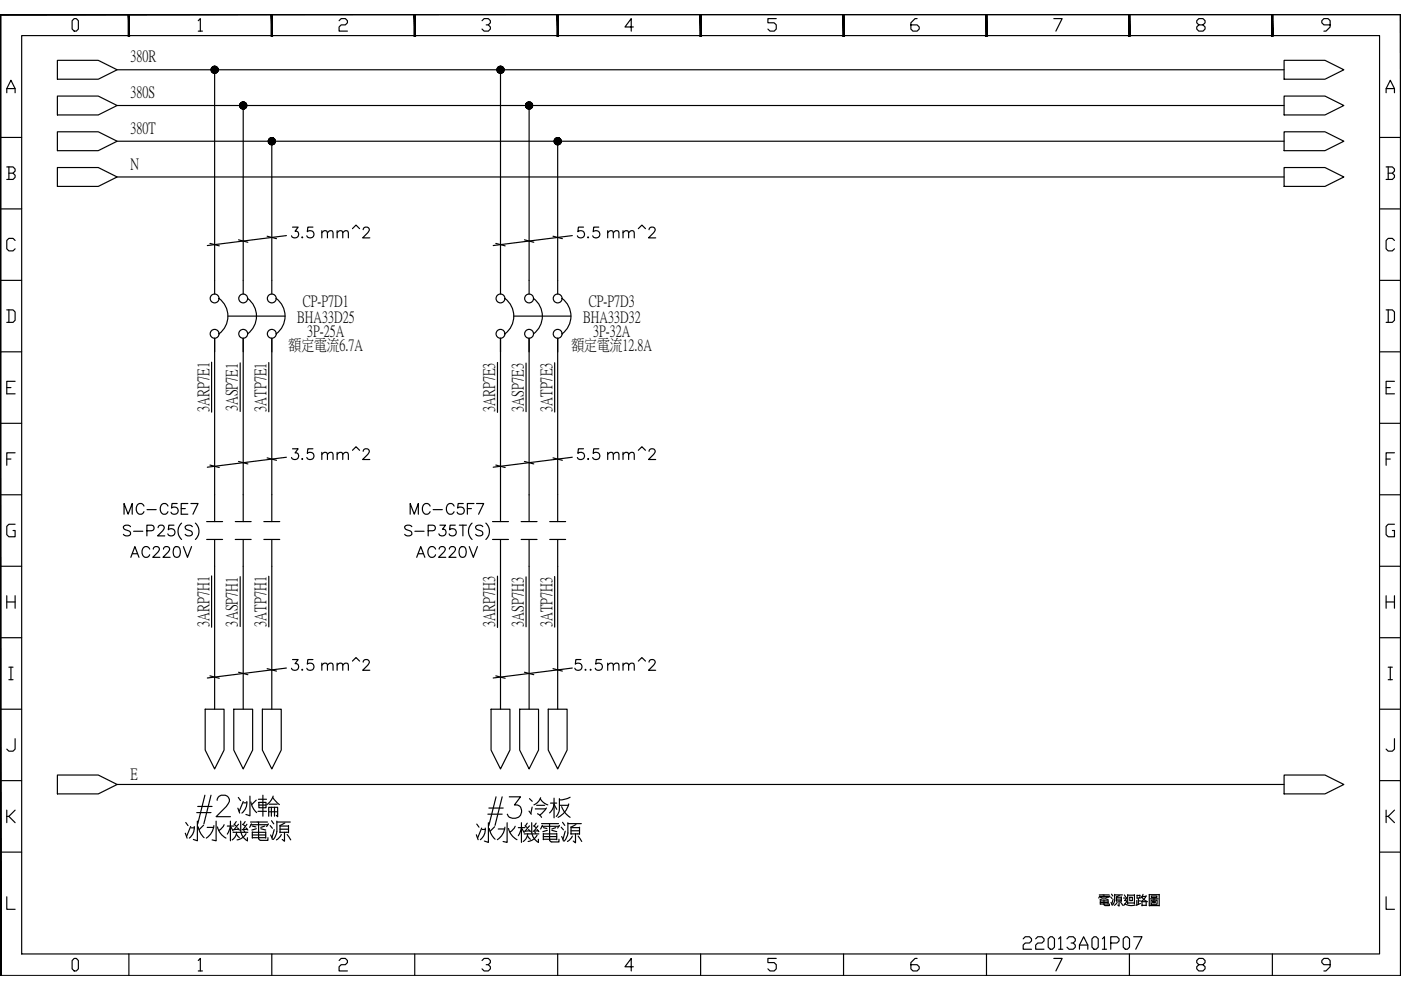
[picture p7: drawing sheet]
<svg xmlns="http://www.w3.org/2000/svg" width="297mm" height="210mm" viewBox="0 0 297 210" stroke-linecap="round" stroke-linejoin="round" font-family="sans-serif">
<defs><g id="words">
<g font-size="6.2">
<text x="67.4" y="98.8">mm^2</text>
<text x="128.1" y="98.8">mm^2</text>
<text x="215.9" y="202.5">22013A01P07</text>
</g>
<g font-size="5.7">
<text x="67.4" y="51.5">mm^2</text>
<text x="128.1" y="51.5">mm^2</text>
<text x="61" y="98.8">3.5</text>
<text x="121.4" y="98.8">5.5</text>
<text x="25.4" y="110.4">MC-C5E7</text>
<text x="86.1" y="110.4">MC-C5F7</text>
<text x="67.4" y="143.2">mm^2</text>
<text x="128.1" y="143.2">mm^2</text>
</g>
<g font-size="5.3">
<text x="61" y="51.5">3.5</text>
<text x="121.4" y="51.5">5.5</text>
<text x="26.8" y="119.2">AC220V</text>
<text x="87.5" y="119.2">AC220V</text>
<text x="61" y="143.2">3.5</text>
<text x="121" y="143.2">5..5</text>
</g>
<g font-size="3.5">
<text x="44.2" y="87.4" transform="rotate(-90 44.2 87.4)">3ARP7E1</text>
<text x="50.2" y="87.2" transform="rotate(-90 50.2 87.2)">3ASP7E1</text>
<text x="56.3" y="87.3" transform="rotate(-90 56.3 87.3)">3ATP7E1</text>
<text x="104.8" y="87.4" transform="rotate(-90 104.8 87.4)">3ARP7E3</text>
<text x="110.8" y="87.3" transform="rotate(-90 110.8 87.3)">3ASP7E3</text>
<text x="116.9" y="87.4" transform="rotate(-90 116.9 87.4)">3ATP7E3</text>
<text x="44.2" y="133" transform="rotate(-90 44.2 133)">3ARP7H1</text>
<text x="50.2" y="132.8" transform="rotate(-90 50.2 132.8)">3ASP7H1</text>
<text x="56.3" y="132.9" transform="rotate(-90 56.3 132.9)">3ATP7H1</text>
<text x="104.8" y="133" transform="rotate(-90 104.8 133)">3ARP7H3</text>
<text x="110.8" y="132.9" transform="rotate(-90 110.8 132.9)">3ASP7H3</text>
<text x="116.9" y="133" transform="rotate(-90 116.9 133)">3ATP7H3</text>
</g>
<g font-size="3.4">
<text x="27.7" y="13">380R</text>
<text x="27.7" y="20.6">380S</text>
<text x="27.7" y="28.2">380T</text>
<text x="27.7" y="35.7">N</text>
<text x="64.2" y="64.9">CP-P7D1</text>
<text x="124.8" y="64.9">CP-P7D3</text>
<text x="63" y="68.2">BHA33D25</text>
<text x="65.2" y="71.2">3P-25A</text>
<text x="123.6" y="68.2">BHA33D32</text>
<text x="125.8" y="71.2">3P-32A</text>
<text x="61.2" y="74.3">額定電流6.7A</text>
<text x="121.2" y="74.3">額定電流12.8A</text>
<text x="27.7" y="165.2">E</text>
</g>
</g></defs>
<g fill="none" stroke="#000" stroke-width=".25">
<path d="M1.4 19.7v-.9l.9-1.8 .9 1.8v.9M1.4 18.8h1.8M4.6 7.5h287.9v194.8h-287.9zM15.7 3.9h.5l.4 .5v1.8l-.4 .4h-.5l-.4-.4v-1.8zM42 4.4l.5-.5v2.7M42 6.6h.9M71.9 4.4l.4-.5h.9l.5 .5v.4l-.5 .5h-.9l-.4 .4v.9h1.8M102.2 4.4l.4-.5h.9l.5 .5v.4l-.5 .5h-.4M103.5 5.3l.5 .4v.5l-.5 .4h-.9l-.4-.4M134.3 5.7h-1.8l1.3-1.8v2.7M164.6 3.9h-1.8v.9h1.3l.5 .5v.9l-.5 .4h-.8l-.5-.4M194.4 3.9h-.4l-.9 .9v1.4l.5 .4h.8l.5-.4v-.5l-.5-.4h-1.3"/>
<path d="M223.4 3.9h1.8l-1.3 2.7M254.2 5.3l-.5-.5v-.4l.5-.5h.9l.4 .5v.4l-.4 .5h-.9l-.5 .4v.5l.5 .4h.9l.4-.4v-.5l-.4-.4M282 5.3h-1.3l-.5-.5v-.4l.5-.5h.9l.4 .5v1.3l-.9 .9h-.4M293.9 19.7v-.9l.9-1.8 .9 1.8v.9M293.9 18.8h1.8M0 29.1h4.6M1.4 35.4h1.4l.4 .4v.5l-.4 .4M1.9 36.7h.9l.4 .5v.4l-.4 .4h-1.4M1.9 35.4v2.6M292.5 29.1h4.5M293.9 35.4h1.3l.5 .4v.5l-.5 .4M294.3 36.7h.9l.5 .5v.4l-.5 .4h-1.3"/>
<path d="M294.3 35.4v2.6M0 44.3h4.6M0 59.4h4.6M3.2 51l-.4-.5h-.9l-.5 .5v1.8l.5 .4h.9l.4-.4M292.5 44.3h4.5M292.5 59.4h4.5M295.7 51l-.5-.5h-.9l-.4 .5v1.8l.4 .4h.9l.5-.4M0 74.6h4.6M1.4 65.7h1.4l.4 .4v1.8l-.4 .5h-1.4M1.9 65.7v2.7M292.5 74.6h4.5M293.9 65.7h1.3l.5 .4v1.8l-.5 .5h-1.3"/>
<path d="M294.3 65.7v2.7M0 89.8h4.6M1.4 82.2h.9M1.4 97.3h.9M3.2 80.8h-1.8v2.7h1.8M3.2 96h-1.8v2.7M292.5 89.8h4.5M293.9 82.2h.9M293.9 97.3h.9M295.7 80.8h-1.8v2.7h1.8M295.7 96h-1.8v2.7M0 104.9h4.6"/>
<path d="M3.2 111.2h-1.3l-.5 .4v1.8l.5 .4h1.3v-1.3h-.4M292.5 104.9h4.5M295.7 111.2h-1.4l-.4 .4v1.8l.4 .4h1.4v-1.3h-.5M0 120.1h4.6M0 135.2h4.6M1.4 126.3v2.7M1.4 127.6h1.8M3.2 126.3v2.7M292.5 120.1h4.5M292.5 135.2h4.5M293.9 127.6h1.8M293.9 126.3v2.7"/>
<path d="M295.7 126.3v2.7M0 150.4h4.6M1.9 141.5h.9M1.9 144.1h.9M2.3 141.5v2.6M3.2 156.6v2.2l-.4 .5h-.9l-.5-.5M292.5 150.4h4.5M294.3 141.5h.9M294.3 144.1h.9M294.8 141.5v2.6M295.7 156.6v2.2l-.5 .5h-.9l-.4-.5M0 165.5h4.6"/>
<path d="M1.4 171.8v2.6M1.9 173.1l1.3 1.3M3.2 171.8l-1.3 1.3h-.5M292.5 165.5h4.5M293.9 171.8v2.6M294.3 173.1l1.4 1.3M295.7 171.8l-1.4 1.3h-.4M0 180.7h4.6M1.4 190.1v2.7h1.8M292.5 180.7h4.5M293.9 190.1v2.7h1.8M15.7 203.2h.5l.4 .5v1.7l-.4 .5h-.5l-.4-.5v-1.7z"/>
<path d="M27.3 202.3v4.5M42 203.7l.5-.5v2.7M42 205.9h.9M57.6 202.3v4.5M71.9 203.7l.4-.5h.9l.5 .5v.4l-.5 .4h-.9l-.4 .5v.9h1.8M87.9 202.3v4.5M102.2 203.7l.4-.5h.9l.5 .5v.4l-.5 .4h-.4M103.5 204.5l.5 .5v.4l-.5 .5h-.9l-.4-.5M118.2 202.3v4.5M134.3 205h-1.8l1.3-1.8v2.7M148.5 202.3v4.5M164.6 203.2h-1.8v.9h1.3l.5 .4v.9l-.5 .5h-.8l-.5-.5"/>
<path d="M178.8 202.3v4.5M194.4 203.2h-.4l-.9 .9v1.3l.5 .5h.8l.5-.5v-.4l-.5-.5h-1.3M209.2 202.3v4.5M223.4 203.2h1.8l-1.3 2.7M239.5 202.3v4.5M254.2 204.5l-.5-.4v-.4l.5-.5h.9l.4 .5v.4l-.4 .4h-.9l-.5 .5v.4l.5 .5h.9l.4-.5v-.4l-.4-.5M269.8 202.3v4.5M282 204.5h-1.3l-.5-.4v-.4l.5-.5h.9l.4 .5v1.3l-.9 .9h-.4"/>
</g>
<g fill="#000" stroke="#000" stroke-width=".21">
<path d="M0 197.9v8.9z"/>
<path d="M0 3v97.5zM0 3l.2 203.8zM0 3l.2 203.8v-203.8z"/>
<path d="M27.2 3h.1l.1 4.5zM27.3 3l.1 4.5v-4.5z"/>
<path d="M27.2 3l.1 4.5h-.1zM27.2 3l.1 4.5h.1z"/>
<path d="M27.2 7.5h.2zM27.2 7.5h.2zM27.2 7.5l.2 .1zM27.2 7.6h.2zM27.2 7.6h.2zM27.2 7.6h.2zM27.2 7.6h.2zM27.2 7.6h.2zM27.2 7.6l.2 .1z"/>
<path d="M57.5 3h.1l.1 4.5zM57.6 3l.1 4.5v-4.5z"/>
<path d="M57.5 3l.1 4.5h-.1zM57.5 3l.1 4.5h.1z"/>
<path d="M57.5 7.5h.2zM57.5 7.5h.2zM57.5 7.5l.2 .1zM57.5 7.6h.2zM57.5 7.6h.2zM57.5 7.6h.2zM57.5 7.6h.2zM57.6 7.6h.1zM57.6 7.6l.1 .1z"/>
<path d="M87.8 3h.1l.2 4.5zM87.9 3l.2 4.5v-4.5z"/>
<path d="M87.8 3l.1 4.5h-.1zM87.8 3l.1 4.5h.2z"/>
<path d="M87.8 7.5h.3zM87.8 7.5h.3zM87.8 7.5l.2 .1zM87.8 7.6h.2zM87.8 7.6h.2zM87.8 7.6h.2zM87.8 7.6h.2zM87.9 7.6h.1zM87.9 7.6l.1 .1z"/>
<path d="M118.1 3h.1l.2 4.5zM118.2 3l.2 4.5v-4.5z"/>
<path d="M118.1 3l.1 4.5h-.1zM118.1 3l.1 4.5h.2z"/>
<path d="M118.1 7.5h.3zM118.1 7.5h.3zM118.1 7.5l.3 .1zM118.1 7.6h.3zM118.1 7.6h.2zM118.1 7.6h.2zM118.1 7.6h.2zM118.2 7.6h.1zM118.2 7.6l.1 .1z"/>
<path d="M148.4 3h.1l.2 4.5zM148.5 3l.2 4.5v-4.5z"/>
<path d="M148.4 3l.1 4.5h-.1zM148.4 3l.1 4.5h.2z"/>
<path d="M0 3v.1l148.5-.1zM0 3v.1z"/>
<path d="M148.4 7.5h.3zM148.4 7.5h.3zM148.4 7.5l.3 .1zM148.4 7.6h.3zM148.4 7.6h.2zM148.4 7.6h.2zM148.4 7.6h.2zM148.5 7.6h.1zM148.5 7.6l.1 .1z"/>
<path d="M178.7 3h.1l.2 4.5zM178.8 3l.2 4.5v-4.5z"/>
<path d="M178.7 3l.1 4.5h-.1zM178.7 3l.1 4.5h.2z"/>
<path d="M178.7 7.5h.3zM178.7 7.5h.3zM178.7 7.5l.3 .1zM178.7 7.6h.3zM178.7 7.6h.3zM178.7 7.6h.3zM178.7 7.6h.2zM178.8 7.6h.1zM178.8 7.6l.1 .1z"/>
<path d="M209 3h.2l.1 4.5zM209.2 3l.1 4.5v-4.5z"/>
<path d="M209 3l.2 4.5h-.2zM209 3l.2 4.5h.1z"/>
<path d="M209 7.5h.3zM209 7.5h.3zM209 7.5l.3 .1zM209 7.6h.3zM209 7.6h.3zM209.1 7.6h.2zM209.1 7.6h.1zM209.1 7.6h.1zM209.1 7.6l.1 .1z"/>
<path d="M239.3 3h.2l.1 4.5zM239.5 3l.1 4.5v-4.5z"/>
<path d="M239.3 3l.2 4.5h-.2zM239.3 3l.2 4.5h.1z"/>
<path d="M239.3 7.5h.3zM239.3 7.5h.3zM239.3 7.5l.3 .1zM239.3 7.6h.3zM239.3 7.6h.3zM239.4 7.6h.2zM239.4 7.6h.1zM239.4 7.6h.1zM239.4 7.6l.1 .1z"/>
<path d="M269.6 3h.2l.1 4.5zM269.8 3l.1 4.5v-4.5z"/>
<path d="M269.6 3l.2 4.5h-.2zM269.6 3l.2 4.5h.1z"/>
<path d="M269.6 7.5h.3zM269.6 7.5h.3zM269.6 7.5l.3 .1zM269.6 7.6h.3zM269.6 7.6h.3zM269.7 7.6h.2zM269.7 7.6h.1zM269.7 7.6h.1zM269.7 7.6l.1 .1z"/>
<path d="M148.5 3h148.5zM0 3.1l297-.1zM0 3.1h297v-.1z"/>
<path d="M0 100.5v97.4l.2 8.9zM0 197.9l.2 8.9h-.2z"/>
<path d="M296.9 3l.1 101.9v-101.9zM296.9 3h.1z"/>
<path d="M0 206.8h.2zM0 206.8h.2zM0 206.8h.2z"/>
<path d="M296.9 206.8h.1zM296.9 206.8h.1zM296.9 206.8h.1zM296.9 3l.1 203.8h-.1z"/>
<path d="M297 104.9v101.9zM296.9 3l.1 203.8z"/>
</g>
<g fill="none" stroke="#000" stroke-width=".21">
<path d="M0 3h297v203.8h-297zM0 3v.1h297v-.1M.2 3v203.8h-.2M27.2 7.5h.2M27.2 7.5l.1 .2 .1-.2M27.2 3v4.5M27.4 3v4.5M57.5 7.5h.2M57.5 7.5l.1 .2 .1-.2M57.5 3v4.5M57.7 3v4.5M87.8 7.5h.3"/>
<path d="M87.8 7.5l.1 .2 .2-.2M87.8 3v4.5M88.1 3v4.5M118.1 7.5h.3M118.1 7.5l.1 .2 .2-.2M118.1 3v4.5M118.4 3v4.5M148.4 7.5h.3M148.4 7.5l.1 .2 .2-.2M148.4 3v4.5M148.7 3v4.5M178.7 7.5h.3"/>
<path d="M178.7 7.5l.1 .2 .2-.2M178.7 3v4.5M179 3v4.5M209 7.5h.3M209 7.5l.2 .2 .1-.2M209 3v4.5M209.3 3v4.5M239.3 7.5h.3M239.3 7.5l.2 .2 .1-.2M239.3 3v4.5M239.6 3v4.5M269.6 7.5h.3"/>
<path d="M269.6 7.5l.2 .2 .1-.2M269.6 3v4.5M269.9 3v4.5M296.9 3v203.8h.1"/>
</g>
<!-- layer: 0 -->
<g fill="none" stroke="#000" stroke-width=".25">
<path d="M45.5 14.8v47.5M106.1 14.8v47.5M51.6 22.4v39.9M57.6 29.9v32.4M112.2 22.4v39.9M118.2 29.9v32.4M44.9 76.8v10.6M45.5 71.7v38.9M46.4 63.3a4.7 4.7 0 0 1 0 7.5M48.3 67h12.1M50.9 76.9v10.3M51.6 71.7v38.9"/>
<path d="M52.5 63.3a4.7 4.7 0 0 1 0 7.5M57 76.9v10.4M57.6 71.7v38.9M58.6 63.3a4.7 4.7 0 0 1 0 7.5M105.5 76.8v10.6M106.1 71.7v38.9M107.1 63.3a4.7 4.7 0 0 1 0 7.5M108.9 67h12.1M111.5 77v10.3M112.2 71.7v38.9M113.1 63.3a4.7 4.7 0 0 1 0 7.5M117.6 76.9v10.5"/>
<path d="M118.2 71.7v38.9M119.2 63.3a4.7 4.7 0 0 1 0 7.5M27.7 111.7a.86 .86 0 0 0-.8-.4 .86 .86 0 0 0-.7 .6l.2 .3 .8 .3a.55 .55 0 0 1 .5 .5 .55 .55 0 0 1-.2 .5 1.03 1.03 0 0 1-1.3-.2M28.3 112.6h2M31.1 112.5h1a.6 .6 0 0 0 .6-.6 .6 .6 0 0 0-.6-.6h-1v2.3M33.5 111.9l.1-.3 .4-.3 .6 .2a.52 .52 0 0 1 .1 .7l-1.3 1.4h1.5M36.9 111.3h-1.1l-.1 1a.8 .8 0 0 1 1.2 0 .8 .8 0 0 1-.1 1.2 .8 .8 0 0 1-1.2-.3M38.5 110.9a2.34 2.34 0 0 0 0 3.5M40.8 111.7a.86 .86 0 0 0-.8-.4 .86 .86 0 0 0-.7 .6l.2 .3 .8 .3a.55 .55 0 0 1 .5 .5 .55 .55 0 0 1-.2 .5 1.03 1.03 0 0 1-1.3-.2M41.4 110.9a2.34 2.34 0 0 1 0 3.5M43.8 114.4h3.4M43.8 110.6h3.4"/>
<path d="M45.5 114.4v36M49.9 114.4h3.4M49.9 110.6h3.4M51.6 114.4v36M55.9 114.4h3.4M55.9 110.6h3.4M57.6 114.4v36M87.3 111.7a.86 .86 0 0 0-.8-.4 .86 .86 0 0 0-.7 .6l.2 .3 .9 .3a.55 .55 0 0 1 .4 .5 .55 .55 0 0 1-.2 .5 1.03 1.03 0 0 1-1.3-.2M88 112.6h1.9M90.8 112.5h1a.6 .6 0 0 0 .5-.6 .6 .6 0 0 0-.5-.6h-1v2.3M93.3 111.3h1.2l-.7 .9a.76 .76 0 0 1 .7 1.1 .76 .76 0 0 1-1.2 .2l-.2-.3M96.5 111.3h-1.1l-.1 1a.8 .8 0 0 1 1.2 0 .8 .8 0 0 1-.1 1.2 .8 .8 0 0 1-1.2-.3"/>
<path d="M98.1 111.3v2.3M100.1 110.9a2.34 2.34 0 0 0 0 3.5M102.4 111.7a.86 .86 0 0 0-.9-.4 .86 .86 0 0 0-.7 .6l.3 .3 .8 .3a.55 .55 0 0 1 .4 .5 .55 .55 0 0 1-.2 .5 1.04 1.04 0 0 1-1.3-.2M103 110.9a2.34 2.34 0 0 1 0 3.5M104.4 114.4h3.4M104.4 110.6h3.4M106.1 114.4v36M110.5 114.4h3.4M110.5 110.6h3.4M112.2 114.4v36M116.6 114.4h3.3M116.6 110.6h3.3"/>
<path d="M118.2 114.4v36M44.9 122.1v10.9M50.9 122.3v10.5M57 122.2v10.7M105.5 122.2v10.8M111.5 122.3v10.6M117.6 122.2v10.8M43.5 150.4h4v8.6l-2 4-2-4zM49.6 150.4h4v8.6l-2 4-2-4zM55.6 150.4h4v8.6l-2 4-2-4zM104.1 150.4h4v8.6l-2 4-2-4zM110.2 150.4h4v8.6l-2 4-2-4z"/>
<path d="M116.2 150.4h4v8.6l-2 4-2-4zM39.3 176.7l.4 1M39.4 174.4l.5 .6M40.4 175.2l-.8 2.1M40.5 175.5h.7M41.2 175.2l-.2 1.4-.9 1.1M41.7 172.3h3M41.8 174.1v4.2l-.8-.3M41.9 171h3.1M42 175.3l.6 1.5 .7 .8M43.2 175l-1 .9M43.4 168.6l-1.5 6.1"/>
<path d="M43.9 175.4h1.4M44.7 168.6l-1.5 6.1M45.4 175l-.6 1.6-1.1 1.1M45.8 174.1v4.2l-.8-.2M46 169.7a1.13 1.13 0 0 1 .9-1.1h.9a1.11 1.11 0 0 1 .6 1.7l-.4 .7-2.2 2.2h3.1M46.1 175.3l.7 1.4 1.1 1M47.5 174.9l-.4 .7-.7 .5M48.2 175.1h1.4M48.9 174.1v4.2M48.9 175.1l-.7 1.7M48.9 175.3l.5 .9M49.4 176.5h3.1"/>
<path d="M49.6 174.8l.5 .3M50.1 174.2l-.4 .6M50.2 176.5l-.4 1-.6 .6M50.2 176.9l.5 .7M50.4 175.5l.3 .5M50.4 171.4l.4 1M50.5 169.1l.5 .6M50.6 174.8l-1 1.1M50.7 175.8l-1.2 .1M51 174.1a5.1 5.1 0 0 0 .5 3.3l.9 .9 .1-.7M51.4 174.8l.6 .3M51.6 169.9l-.9 2.1"/>
<path d="M51.7 170.2h.6M51.7 176.1l.2 .3M52 174.2l-.4 .6M52.2 175.5l.3 .5M52.2 176.8a2.58 2.58 0 0 1-1.9 1.3M52.3 169.9l-.2 1.4-.8 1.1M52.4 174.8l-.9 1.1M52.5 175.8l-1.2 .1M53 168.8v4.2l-.9-.3M53.1 174.3h3.6M53.2 170l.5 1.5 .7 .8M53.2 174.9h3.6"/>
<path d="M53.3 174.7l-.4 .7M53.5 176.5h2.8M53.5 177.6h2.8M53.5 177h2.8M53.5 176.4v1.3M53.5 175.1l.8 .2M54.3 169.6l-.9 1M54.3 175.7l-.9 .3M54.7 172h1.8M54.8 169.5h1.7M54.8 174.3v3.5M54.9 170.7h1.5"/>
<path d="M54.9 170.1h1.5v1.2h-1.5zM55.3 175.7l1 .3M55.7 168.6v4.5M56.1 175.1l-.8 .3M56.3 176.4v1.3M56.8 177.6v.6h-1.5l-.2-.1-.3-.4M56.9 174.7l-.4 .5M57 172.1h1.9M57.1 170.5h1.7M57.3 175l.5 .6M57.4 177l.4 1M57.5 171.2v1.9"/>
<path d="M57.6 174l.4 .7M57.8 169.1l1.4 1.5M57.9 168.8l-.6 1.2-.7 .6M58.1 175.9l-.4 1.7M58.2 171.2v1.9M58.6 172.9l.3 .3v-2h-1.9v1.9M58.7 174.1a5.7 5.7 0 0 1-.3 3.3l-.5 .6M58.7 174.3h2.8M59.4 175.8h1.8M59.4 176.5h1.8M59.4 175v1.6M59.6 176.9l-.4 .7-.6 .5"/>
<path d="M60.3 176.5v1.9l-.5-.4M60.4 174.5l-1 .5M60.9 176.9l.7 1.2M61.2 175l-1.8 .1M61.2 175.1v1.5M101 177l.4 1M101.1 174.7l.5 .7M102.1 175.6l-.8 2.1M102.2 175.9h.7M102.9 175.6l-.2 1.3-.9 1.1M103.4 172.6h3.1M103.5 174.4v4.2l-.8-.3"/>
<path d="M103.7 171.3h3M103.7 175.7l.6 1.4 .7 .8M104.9 175.3l-1 .9M105.2 168.9l-1.5 6.1M105.6 175.8h1.4M106.5 168.9l-1.5 6.1M107.1 175.4l-.6 1.5-1.1 1.1M107.5 174.4v4.2l-.8-.2M107.8 175.7l.7 1.3 1.1 1M108 168.9h2.4l-1.3 1.8a1.41 1.41 0 0 1 1.5 1.3 1.41 1.41 0 0 1-1.3 1.5 1.32 1.32 0 0 1-1.7-.9M109.2 175.2l-.4 .7-.7 .5M109.9 175.5h1.4"/>
<path d="M110.6 174.4v4.2M110.6 175.5l-.7 1.7M110.7 175.7l.4 .8M111.1 176.8h3.1M111.3 175.1l.5 .4M111.8 174.5l-.4 .6M111.9 177.3l.5 .6M111.9 176.8l-.4 1.1-.6 .5M112.1 175.9l.3 .4M112.2 172l.4 .6M112.3 169.3l.5 .6M112.3 175.1l-1 1.1"/>
<path d="M112.4 176.1l-1.2 .1M112.7 176.4l.5 1.3 1 .9v-.7M112.7 174.4v2M112.8 171.1l-.3 1.3M113.1 175.1l.6 .4M113.4 176.4l.2 .3M113.5 171.5h2.2M113.7 174.5l-.4 .6M113.8 170.7h1.7M113.9 177.1a2.58 2.58 0 0 1-1.9 1.3M113.9 175.9l.3 .4M114 172.5l.5 .3 .3 .5"/>
<path d="M114.1 175.1l-.9 1.1M114.2 176.1l-1.2 .1M114.5 169.3l.6 .7 1 .7M114.6 169.1l-.7 1.1-.7 .4M114.8 174.6h3.6M114.9 175.2h3.6M115 175l-.4 .8M115.2 176.8h2.8M115.2 177.9h2.8M115.2 177.4h2.8M115.2 176.7v1.3M115.2 175.5l.8 .2"/>
<path d="M115.9 171.3l-1.5 1.5M116 176l-.9 .3M116.5 174.6v3.5M116.7 170.3h1.3M117 176l1 .3M117.5 170.5l-.4 1.2-.6 .7M117.5 169.2v4.2M117.5 170.6l.5 1M117.8 175.5l-.8 .3M118 176.7v1.3M118.5 177.9v.6h-1.5l-.4-.2-.1-.3M118.6 169.3v1.4a2.81 2.81 0 0 1-.7 2.4"/>
<path d="M118.6 175l-.4 .6M118.8 170.7h1.7M119 175.4l.5 .6M119.1 177.4l.4 .9M119.1 171l.7 1.3 1.1 1M119.3 174.3l.4 .7M119.8 176.2l-.4 1.7M120.4 174.4a5.6 5.6 0 0 1-.3 3.3l-.5 .6M120.4 174.6h2.8M120.6 170.5a4.3 4.3 0 0 1-2.3 2.8M120.9 169l-1.4 .5-.9 .1M121.1 176.1h1.8"/>
<path d="M121.1 176.8h1.8M121.1 175.3v1.6M121.3 177.3l-.4 .6-.6 .5M122 176.8v1.9l-.5-.4M122.1 174.8l-1 .6M122.6 177.3l.7 1.1M122.9 175.4l-1.8 .1M122.9 175.5v1.4"/>
<circle cx="45.5" cy="70.8" r=".94"/>
<circle cx="45.5" cy="63.3" r=".94"/>
<circle cx="51.6" cy="63.3" r=".94"/>
<circle cx="51.6" cy="70.8" r=".94"/>
<circle cx="57.6" cy="70.8" r=".94"/>
<circle cx="57.6" cy="63.3" r=".94"/>
<circle cx="106.1" cy="70.8" r=".94"/>
<circle cx="106.1" cy="63.3" r=".94"/>
<circle cx="112.2" cy="63.3" r=".94"/>
<circle cx="112.2" cy="70.8" r=".94"/>
<circle cx="118.2" cy="70.8" r=".94"/>
<circle cx="118.2" cy="63.3" r=".94"/>
</g>
<g fill="none" stroke="#000" stroke-width=".25">
<path d="M12.2 12.8h8.6l4 2-4 2h-8.6zM24.8 14.8h247.5M272.3 12.8h8.6l4 2-4 2h-8.6zM12.2 20.4h8.6l4 2-4 2h-8.6zM12.2 27.9h8.6l4 2-4 2h-8.6zM12.2 35.5h8.6l4 2-4 2h-8.6zM24.8 22.4h247.5M24.8 29.9h247.5M24.8 37.5h247.5M272.3 20.4h8.6l4 2-4 2h-8.6zM272.3 27.9h8.6l4 2-4 2h-8.6zM272.3 35.5h8.6l4 2-4 2h-8.6z"/>
<path d="M12.2 164.3h8.6l4 2-4 2h-8.6zM24.8 166.3h247.5M272.3 164.3h8.6l4 2-4 2h-8.6z"/>
</g>
<!-- layer: 0 -->
<g fill="#000" stroke="#000" stroke-width=".21">
<path d="M45.5 14.8h.8v.1zM106.1 14.8h.8v.1zM51.6 22.4h.7v.1zM57.6 29.9h.8v.2zM112.2 22.4h.7v.1zM118.2 29.9h.8v.2z"/>
<path d="M44.8 14.9v.1l.7-.2zM44.8 15l.7-.2-.7 .3zM44.8 15.1l.1 .1 .6-.4z"/>
<path d="M44.8 14.6v.1l.7 .1zM44.8 14.7l.7 .1h-.8zM44.7 14.8l.1 .1 .7-.1z"/>
<path d="M44.9 15.2l.1 .1 .5-.5zM45 15.3l.5-.5-.4 .6zM45.5 14.8l-.4 .6 .1 .1z"/>
<path d="M45 14.3h-.1l.6 .5zM44.9 14.3l.6 .5-.7-.4zM44.8 14.4v.2l.7 .2z"/>
<path d="M45.5 14.8l-.3 .7h.1zM45.5 14.8l-.1 .7h-.1zM45.5 14.8l-.1 .7 .1 .1z"/>
<path d="M45.2 14.1l.3 .7-.2-.7zM45.1 14.2l.1-.1 .3 .7zM45 14.3l.5 .5-.4-.6z"/>
<path d="M45.5 14.8v.8l.1-.1zM45.5 14.8l.2 .7h-.1zM45.5 14.8l.2 .7h.1z"/>
<path d="M45.5 14v.8l.1-.8zM45.4 14h.1v.8zM45.3 14.1l.2 .7-.1-.8z"/>
<path d="M45.5 14.8l.3 .7 .1-.1zM45.5 14.8l.5 .5-.1 .1zM45.5 14.8l.5 .5 .1-.1z"/>
<path d="M45.8 14.1l-.3 .7 .4-.6zM45.7 14.1h.1l-.3 .7zM45.6 14l-.1 .8 .2-.7z"/>
<path d="M45.5 14.8l.6 .4 .1-.1zM45.5 14.8l.7 .2v.1zM45.5 14.8l.7 .2 .1-.1z"/>
<path d="M45.5 14.8l.7-.4-.1-.1zM45.5 14.8l.5-.5h.1zM45.9 14.2l-.4 .6 .5-.5z"/>
<path d="M45.5 14.8h.8v-.1zM45.5 14.8l.7-.2 .1 .1zM45.5 14.8l.7-.2v-.2z"/>
<path d="M105.4 14.9v.1l.7-.2zM105.4 15l.7-.2-.7 .3zM105.4 15.1l.1 .1 .6-.4z"/>
<path d="M105.4 14.6v.1l.7 .1zM105.4 14.7l.7 .1h-.7zM105.4 14.8v.1l.7-.1z"/>
<path d="M105.5 15.2l.1 .1 .5-.5zM105.6 15.3l.5-.5-.4 .6zM106.1 14.8l-.4 .6 .1 .1z"/>
<path d="M105.6 14.3h-.1l.6 .5zM105.5 14.3l.6 .5-.7-.4zM105.4 14.4v.2l.7 .2z"/>
<path d="M106.1 14.8l-.3 .7h.1zM106.1 14.8l-.1 .7h-.1zM106.1 14.8l-.1 .7 .1 .1z"/>
<path d="M105.8 14.1l.3 .7-.2-.7zM105.7 14.2l.1-.1 .3 .7zM105.6 14.3l.5 .5-.4-.6z"/>
<path d="M106.1 14.8v.8l.1-.1zM106.1 14.8l.2 .7h-.1zM106.1 14.8l.2 .7h.2z"/>
<path d="M106.1 14v.8l.1-.8zM106 14h.1v.8zM105.9 14.1l.2 .7-.1-.8z"/>
<path d="M106.1 14.8l.4 .7 .1-.1zM106.1 14.8l.6 .5-.1 .1zM106.1 14.8l.6 .5v-.1z"/>
<path d="M106.5 14.1l-.4 .7 .5-.6zM106.3 14.1h.2l-.4 .7zM106.2 14l-.1 .8 .2-.7z"/>
<path d="M106.1 14.8l.6 .4 .1-.1zM106.1 14.8l.7 .2v.1zM106.1 14.8l.7 .2 .1-.1z"/>
<path d="M106.1 14.8l.7-.4-.1-.1zM106.7 14.3l-.6 .5zM106.6 14.2l-.5 .6 .6-.5z"/>
<path d="M106.1 14.8h.8v-.1zM106.1 14.8l.7-.2 .1 .1zM106.1 14.8l.7-.2v-.2z"/>
<path d="M50.8 22.5v.1l.8-.2zM50.8 22.6l.8-.2-.7 .3zM50.9 22.7l.1 .1 .6-.4z"/>
<path d="M50.8 22.1v.1l.8 .2zM50.8 22.2l.8 .2h-.8zM50.8 22.4v.1l.8-.1z"/>
<path d="M51 22.8v.1l.6-.5zM51 22.9l.6-.5-.5 .6zM51.6 22.4l-.5 .6h.1z"/>
<path d="M51 21.8v.1l.6 .5zM51 21.9l.6 .5-.7-.4zM50.9 22l-.1 .1 .8 .3z"/>
<path d="M51.6 22.4l-.4 .6 .1 .1zM51.6 22.4l-.2 .7h-.1zM51.6 22.4l-.2 .7h.2z"/>
<path d="M51.2 21.7l.4 .7-.3-.7zM51.1 21.8l.1-.1 .4 .7zM51 21.8l.6 .6-.5-.6z"/>
<path d="M51.6 22.4v.7h.1zM51.6 22.4l.2 .7h-.1zM51.6 22.4l.2 .7 .1-.1z"/>
<path d="M51.6 21.6v.8l.1-.8zM51.4 21.6h.2v.8zM51.3 21.7l.3 .7-.2-.8z"/>
<path d="M51.6 22.4l.3 .6h.1zM51.6 22.4l.5 .5-.1 .1zM51.6 22.4l.5 .5 .1-.1z"/>
<path d="M51.9 21.7l-.3 .7 .4-.6zM51.8 21.7h.1l-.3 .7zM51.7 21.6l-.1 .8 .2-.7z"/>
<path d="M51.6 22.4l.6 .4v-.1zM51.6 22.4l.7 .2-.1 .1zM51.6 22.4l.7 .2v-.1z"/>
<path d="M51.6 22.4l.6-.4v-.1zM51.6 22.4l.5-.6 .1 .1zM52 21.8l-.4 .6 .5-.6z"/>
<path d="M51.6 22.4h.7v-.2zM51.6 22.4l.7-.3v.1zM51.6 22.4l.7-.3-.1-.1z"/>
<path d="M56.9 30.1v.1l.7-.3zM56.9 30.2l.7-.3-.6 .4zM57 30.3v.1l.6-.5z"/>
<path d="M56.9 29.7v.1l.7 .1zM56.9 29.8l.7 .1h-.7zM56.9 29.9v.2l.7-.2z"/>
<path d="M57 30.4l.1 .1 .5-.6zM57.6 29.9l-.4 .7-.1-.1zM57.6 29.9l-.4 .7h.1z"/>
<path d="M57.1 29.4l-.1 .1 .6 .4zM57 29.5l.6 .4-.6-.3zM57 29.6l-.1 .1 .7 .2z"/>
<path d="M57.6 29.9l-.3 .7 .1 .1zM57.6 29.9l-.1 .8h-.1zM57.6 29.9l-.1 .8h.1z"/>
<path d="M57.3 29.3l.3 .6-.2-.7zM57.2 29.3h.1l.3 .6zM57.1 29.4l.5 .5-.4-.6z"/>
<path d="M57.6 29.9v.8h.1zM57.6 29.9l.3 .8h-.2zM57.6 29.9l.3 .8 .1-.1z"/>
<path d="M57.6 29.2v.7l.1-.7zM57.5 29.2h.1v.7zM57.4 29.2l.2 .7-.1-.7z"/>
<path d="M57.6 29.9l.4 .7h.1zM57.6 29.9l.6 .6-.1 .1zM57.6 29.9l.6 .6v-.1z"/>
<path d="M58 29.3l-.4 .6 .5-.6zM57.9 29.2l.1 .1-.4 .6zM57.7 29.2l-.1 .7 .3-.7z"/>
<path d="M57.6 29.9l.6 .5 .1-.1zM57.6 29.9l.7 .3v.1zM57.6 29.9l.7 .3 .1-.1z"/>
<path d="M57.6 29.9l.7-.3-.1-.1zM57.6 29.9l.6-.5v.1zM58.1 29.3l-.5 .6 .6-.5z"/>
<path d="M57.6 29.9h.8v-.1zM57.6 29.9l.7-.2 .1 .1zM57.6 29.9l.7-.2v-.1z"/>
<path d="M111.4 22.5l.1 .1 .7-.2zM111.5 22.6l.7-.2-.7 .3zM111.5 22.7l.1 .1 .6-.4z"/>
<path d="M111.5 22.1l-.1 .1 .8 .2zM111.4 22.2l.8 .2h-.8zM111.4 22.4v.1l.8-.1z"/>
<path d="M111.6 22.8v.1l.6-.5zM111.6 22.9l.6-.5-.5 .6zM112.2 22.4l-.5 .6h.1z"/>
<path d="M111.6 21.8v.1l.6 .5zM111.6 21.9l.6 .5-.7-.4zM111.5 22v.1l.7 .3z"/>
<path d="M112.2 22.4l-.4 .6 .1 .1zM112.2 22.4l-.1 .7h-.2zM112.2 22.4l-.1 .7h.1z"/>
<path d="M111.8 21.7l.4 .7-.3-.7zM111.7 21.8l.1-.1 .4 .7zM111.6 21.8l.6 .6-.5-.6z"/>
<path d="M112.2 22.4v.7h.1zM112.2 22.4l.2 .7h-.1zM112.2 22.4l.2 .7 .1-.1z"/>
<path d="M112.2 21.6v.8l.1-.8zM112.1 21.6h.1v.8zM111.9 21.7l.3 .7-.1-.8z"/>
<path d="M112.2 22.4l.3 .6h.1zM112.2 22.4l.5 .5-.1 .1zM112.2 22.4l.5 .5 .1-.1z"/>
<path d="M112.5 21.7l-.3 .7 .4-.6zM112.4 21.7h.1l-.3 .7zM112.3 21.6l-.1 .8 .2-.7z"/>
<path d="M112.2 22.4l.6 .4 .1-.1zM112.2 22.4l.7 .2v.1zM112.2 22.4l.7 .2v-.1z"/>
<path d="M112.2 22.4l.7-.4-.1-.1zM112.7 21.8l.1 .1-.6 .5zM112.6 21.8l-.4 .6 .5-.6z"/>
<path d="M112.2 22.4h.7v-.2zM112.2 22.4l.7-.3v.1zM112.2 22.4l.7-.3v-.1z"/>
<path d="M117.5 30.1v.1l.7-.3zM117.5 30.2l.7-.3-.6 .4zM117.6 30.3v.1l.6-.5z"/>
<path d="M117.5 29.7v.1l.7 .1zM117.5 29.8l.7 .1h-.7zM117.5 29.9v.2l.7-.2z"/>
<path d="M117.6 30.4l.1 .1 .5-.6zM118.2 29.9l-.4 .7-.1-.1zM118.2 29.9l-.4 .7h.1z"/>
<path d="M117.7 29.4l-.1 .1 .6 .4zM117.6 29.5l.6 .4-.6-.3zM117.6 29.6l-.1 .1 .7 .2z"/>
<path d="M118.2 29.9l-.3 .7 .1 .1zM118.2 29.9l-.1 .8h-.1zM118.2 29.9l-.1 .8h.1z"/>
<path d="M117.9 29.3l.3 .6-.2-.7zM117.8 29.3h.1l.3 .6zM117.7 29.4l.5 .5-.4-.6z"/>
<path d="M118.2 29.9v.8h.2zM118.2 29.9l.3 .8h-.1zM118.2 29.9l.3 .8 .1-.1z"/>
<path d="M118.2 29.2v.7l.2-.7zM118.1 29.2h.1v.7zM118 29.2l.2 .7-.1-.7z"/>
<path d="M118.2 29.9l.4 .7h.1zM118.2 29.9l.6 .6-.1 .1zM118.2 29.9l.6 .6 .1-.1z"/>
<path d="M118.6 29.3l-.4 .6 .5-.6zM118.5 29.2l.1 .1-.4 .6zM118.4 29.2l-.2 .7 .3-.7z"/>
<path d="M118.2 29.9l.7 .5v-.1zM118.2 29.9l.8 .3-.1 .1zM118.2 29.9l.8 .3v-.1z"/>
<path d="M118.2 29.9l.7-.3v-.1zM118.2 29.9l.6-.5 .1 .1zM118.7 29.3l-.5 .6 .6-.5z"/>
<path d="M118.2 29.9h.8v-.1zM118.2 29.9l.8-.2v.1zM118.2 29.9l.8-.2-.1-.1z"/>
</g>
<g fill="none" stroke="#000" stroke-width=".25">
<path d="M44.5 51.6l2 .5M50.6 50.8l2 .6M56.6 50.1l2 .5M60.7 50l-16.7 2.1M105.1 51.6l2 .5M111.2 50.8l2 .6M117.2 50.1l2 .5M121.3 50l-16.7 2.1M44.5 98.6l2 .5M50.6 97.8l2 .6M56.6 97.1l2 .5M60.7 96.9l-16.7 2.2"/>
<path d="M105.1 98.6l2 .5M111.2 97.8l2 .6M117.2 97.1l2 .5M121.3 96.9l-16.7 2.2M44.5 143.3l2 .5M50.6 142.5l2 .6M56.6 141.8l2 .5M60.7 141.6l-16.7 2.2M105.1 143.3l2 .5M111.2 142.5l2 .6M117.2 141.8l2 .5M121.3 141.6l-16.7 2.2"/>
</g>
<g fill="none" stroke="#000" stroke-width=".25">
<path d="M233.1 189.7h2.1M233.1 190.1h2.1M233.2 190l-.2 .4M233.3 191h1.6M233.3 191.7h1.6M233.3 191.3h1.6M233.3 191v.7M233.3 190.2l.4 .2M233.8 190.6l-.6 .1M234.1 189.7v2.1M234.3 190.6l.6 .1M234.8 190.2l-.5 .2"/>
<path d="M234.9 191v.7M235.2 191.7v.3h-.9l-.2-.3M235.3 190l-.2 .3M235.5 190.2l.3 .3M235.6 191.3l.2 .6M235.7 189.6l.2 .4M236 190.7l-.3 1M236.3 189.6v1.3l-.4 1M236.3 189.7h1.7M236.7 190.6h1.1M236.7 191h1.1M236.7 190.1v1"/>
<path d="M236.9 191.3l-.6 .6M237.3 191v1.1l-.3-.2M237.3 189.9l-.6 .3M237.6 191.3l.4 .6M237.8 190.2h-1.1M237.8 190.2v.9M238.2 190.4h.7M238.4 189.7l.2 .4M238.5 190.9h.3v.3l-.5 .8M238.5 191.7l1.3 .3 .8-.1M238.9 190.3l-.5 .7M239.1 189.7v1.9"/>
<path d="M239.1 191.5h1.4M239.1 189.8h1.4M239.5 190.2h.6v.8h-.6zM240.5 189.7v2M241 190.9v1M241.1 189.8v.7M241.1 189.9h.6M241.4 191h.4M241.4 190.5v1.3M241.7 189.8v.6h-.6M241.8 191.6l-.9 .4M242.1 190.2l.5 .6 .7 .4"/>
<path d="M242.1 191.2h.9M242.1 191.1v.9h.9M242.1 192v.1M242.2 190.1h.8M242.3 189.6l-.4 .8M243 189.9l-.4 .7-.6 .5M243 191.1v.9M243.7 189.6v2.5M243.7 189.7h2.1M243.7 192h2.1M243.8 190.6h1.8M244.1 190.8h1.2v.9h-1.2z"/>
<path d="M244.1 190h1.2v.3h-1.2zM244.4 191.1v.3h.5v-.3h-.5M244.7 190.3v.5M245.8 189.6v2.5"/>
</g>
<use href="#words"/>
</svg>
